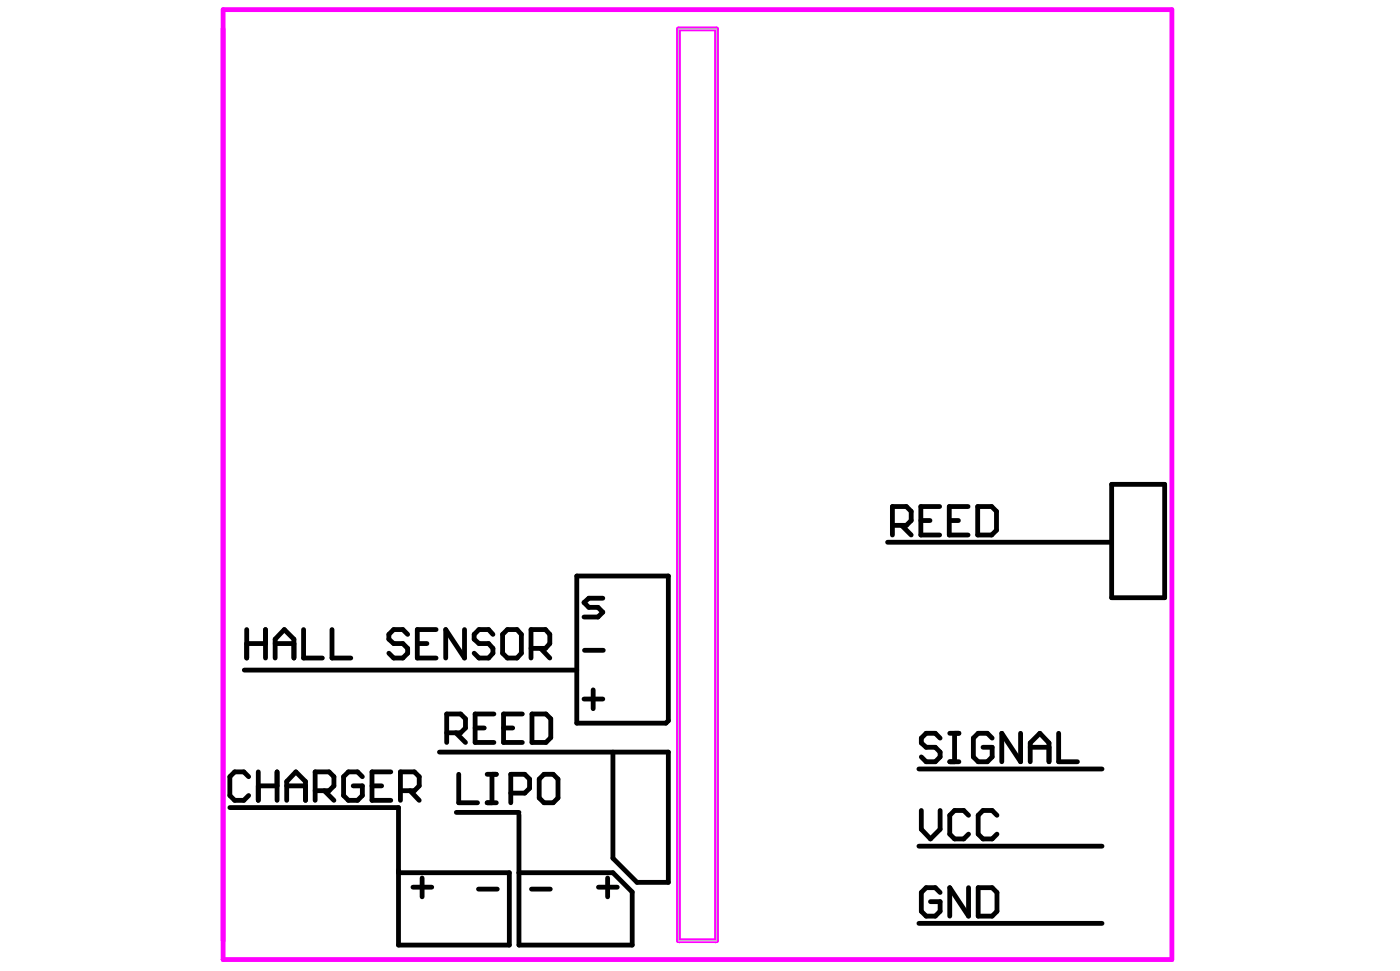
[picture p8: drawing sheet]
<svg xmlns="http://www.w3.org/2000/svg" width="284mm" height="197mm" viewBox="0 0 284 197" stroke-linecap="round" stroke-linejoin="round" font-family="sans-serif">
<path d="M137.6 5.9h7.7v184.8h-7.7z" fill="none" stroke="#c0c0c0" stroke-width=".2"/>
<path d="M45.3 2h192.4v192.5h-192.4zM137.6 5.9h7.7v184.8h-7.7z" fill="none" stroke="#f0f" stroke-width=".98"/>
<g fill="none" stroke="#000" stroke-width=".98">
<path d="M225.5 98.2h10.7v23h-10.7zM117 116.8h18.6v29.3l-.5 .5h-18.1zM180 109.9h45.5M181 106.5h2.9l.9-1v-1.8l-.9-1h-2.9v5.8M182.9 106.5l1.9 2M186.8 105.5h1.8M190.6 102.7h-3.8v5.8h3.8M192.6 105.5h1.8M196.4 102.7h-3.8v5.8h3.8M198.3 102.7h2.9l.9 1v3.8l-.9 1h-2.9zM49.6 135.8h67.4M50 127.6v5.8"/>
<path d="M50 130.5h3.9M53.9 127.6v5.8M55.8 130.5h3.8M55.8 133.4v-3.8l1.9-2 1.9 2v3.8M61.6 127.6v5.8h3.8M67.3 127.6v5.8h3.9M82.7 128.6l-1-1h-1.8l-1 1v1l1 .9h1.8l1 .9v1l-1 1h-1.8l-1-1M84.6 130.5h2M88.5 127.6h-3.9v5.8h3.9M94.2 127.6v5.8l-3.8-5.8v5.8M100 128.6l-.9-1h-1.9l-1 1v1l1 .9h1.9l.9 .9v1l-.9 1h-1.9l-1-1M102.9 127.6h2l.9 1v3.8l-.9 1h-2l-1-1v-3.8z"/>
<path d="M107.7 131.4h2.9l.9-.9v-1.9l-.9-1h-2.9v5.8M109.7 131.4l1.8 2M118.6 131.8h3.8M120.3 139.9v3.8M122.3 121.3h-2.9l-.9 .9 .9 .9h1.9l1 1-1 1h-2.8M50.4 157.5l-.9-1h-1.9l-1 1v3.8l1 1h1.9l.9-1M52.4 156.5v5.8M52.4 159.3h3.8M56.2 156.5v5.8M58.2 159.3h3.8M73.5 157.5l-1-1h-1.8l-1 1v3.8l1 1h1.8l1-1v-2h-1.9M75.5 159.3h1.9"/>
<path d="M79.3 156.5h-3.8v5.8h3.8M89.1 152.5h46.5v26.4h-6.4l-4.9-4.9v-21.5M90.6 148.6h2.8l1-1v-1.9l-1-1h-2.8v5.8M92.5 148.6l1.9 1.9M93.1 157v5.7h3.8M96.4 147.6h1.8M98.8 157h1.9M99.8 157v5.7M100.2 144.7h-3.8v5.8h3.8M102.1 147.6h1.9M106 144.7h-3.9v5.8h3.9M107.9 144.7h2.8l1 1v3.8l-1 1h-2.8z"/>
<path d="M110.4 157h1.8l1 1v3.8l-1 .9h-1.8l-1-.9v-3.8zM118.5 141.7h3.8M186.4 155.9h37.1M190.7 149.6l-1-.9h-1.8l-1 .9v1l1 .9h1.8l1 1v1l-1 .9h-1.8l-1-.9M192.7 148.7h1.8M192.7 154.4h1.8M193.6 148.7v5.7M201.3 149.6l-1-.9h-1.9l-1 .9v3.9l1 .9h1.9l1-.9v-2h-1.9M207 148.7v5.7l-3.8-5.7v5.7M209 151.5h3.8M209 154.4v-3.8l1.9-1.9 1.9 1.9v3.8M214.7 148.7v5.7h3.9"/>
<path d="M46.6 163.7h34.2v27.9h22.5v-14.7h-22.5M58.2 162.3v-3.9l1.8-1.9 2 1.9v3.9M63.9 160.3h2.9l.9-1v-1.8l-.9-1h-2.9v5.8M65.8 160.3l1.9 2M81.2 160.3h2.9l.9-1v-1.8l-.9-1h-2.9v5.8M83.2 160.3l1.8 2M83.8 179.9h3.8M85.6 178v3.8M92.6 164.7h12.7M98.8 162.7h1.9M103.6 160.8h2.8l1-1v-1.8l-1-1h-2.8v5.7M105.3 165.2v26.4h22.9v-10.8l-3.9-3.9h-19"/>
<path d="M121.4 179.9h3.8M123.3 178v3.8M186.4 171.5h37.1M186.9 164.3v3.8l1.8 2 2-2v-3.8M196.5 165.3l-1-1h-1.9l-.9 1v3.8l.9 1h1.9l1-1M196.5 180v5.7l-3.8-5.7v5.7M198.4 180h2.9l.9 .9v3.8l-.9 1h-2.9zM202.2 165.3l-.9-1h-1.9l-1 1v3.8l1 1h1.9l.9-1M97.1 180.2h3.8M107.8 180.2h3.8M186.4 187.2h37.1M190.7 180.9l-1-.9h-1.8l-1 .9v3.8l1 1h1.8l1-1v-1.9h-2"/>
</g>
</svg>
